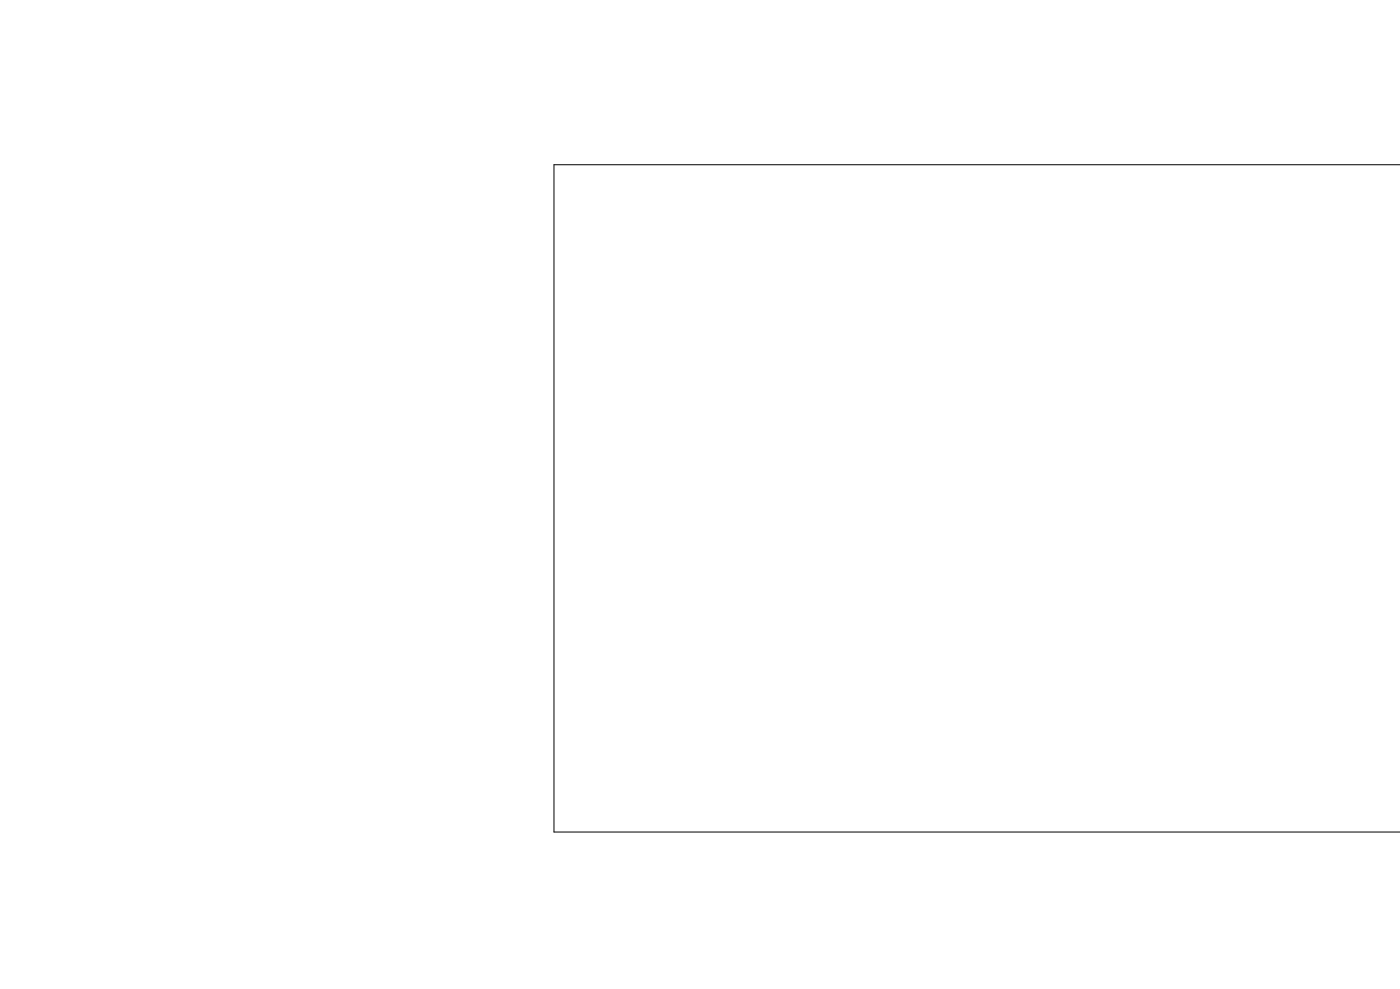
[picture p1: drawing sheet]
<svg xmlns="http://www.w3.org/2000/svg" width="210mm" height="148mm" viewBox="0 0 210 148" stroke-linecap="round" stroke-linejoin="round" font-family="sans-serif">
<path d="M210 24.7h-126.9v100h126.9" fill="none" stroke="#000" stroke-width=".15"/>
</svg>
